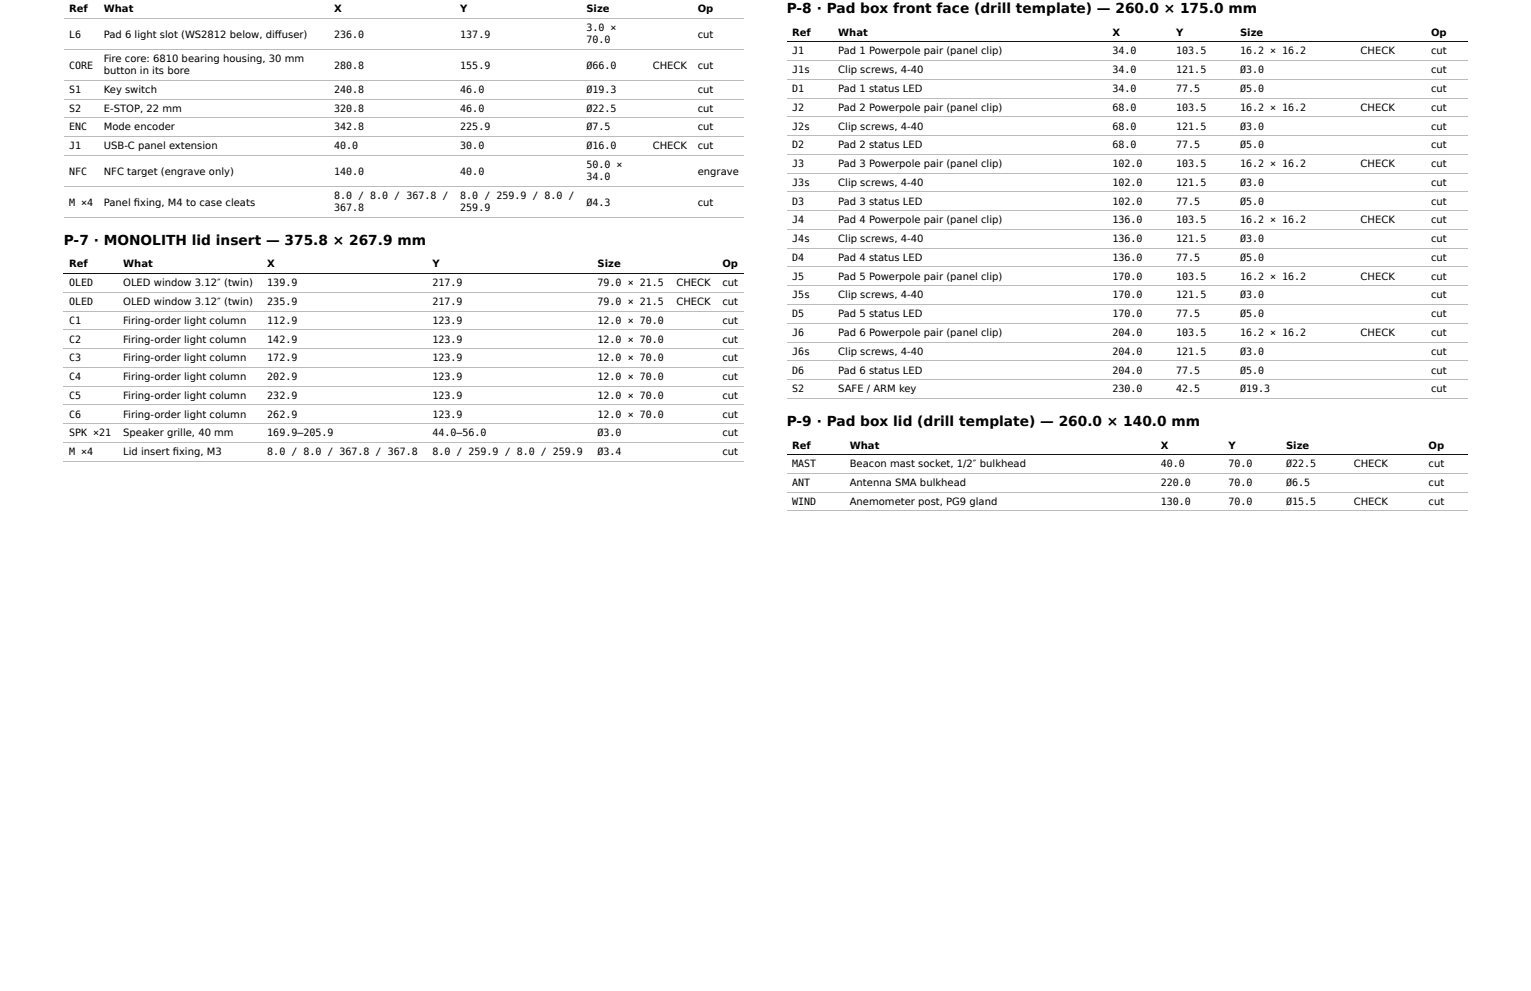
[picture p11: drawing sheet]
<svg xmlns="http://www.w3.org/2000/svg" width="432mm" height="279mm" viewBox="0 0 432 279" stroke-linecap="round" stroke-linejoin="round" font-family="sans-serif">
<defs><g id="words">
<g font-size="3.9">
<text x="221.9" y="3.7">P-8 · Pad box front face (drill template) — 260.0 × 175.0 mm</text>
<text x="18" y="69.1">P-7 · MONOLITH lid insert — 375.8 × 267.9 mm</text>
<text x="221.9" y="120.1">P-9 · Pad box lid (drill template) — 260.0 × 140.0 mm</text>
</g>
<g font-size="2.8">
<text x="19.5" y="3.4">Ref</text>
<text x="29.3" y="3.4">What</text>
<text x="94.2" y="3.4">X</text>
<text x="129.8" y="3.4">Y</text>
<text x="165.4" y="3.4">Size</text>
<text x="196.8" y="3.4">Op</text>
<text x="19.5" y="10.6">L6</text>
<text x="29.3" y="10.6">Pad 6 light slot (WS2812 below, diff user)</text>
<text x="94.2" y="10.6">236.0</text>
<text x="129.8" y="10.6">137.9</text>
<text x="165.4" y="8.7">3.0 ×</text>
<text x="196.8" y="10.6">cut</text>
<text x="223.4" y="10.1">Ref</text>
<text x="236.4" y="10.1">What</text>
<text x="313.8" y="10.1">X</text>
<text x="331.8" y="10.1">Y</text>
<text x="349.8" y="10.1">Size</text>
<text x="403.6" y="10.1">Op</text>
<text x="29.3" y="17.5">Fire core: 6810 bearing housing, 30 mm</text>
<text x="165.4" y="12.2">70.0</text>
<text x="223.4" y="15.3">J1</text>
<text x="236.4" y="15.3">Pad 1 Powerpole pair (panel clip)</text>
<text x="313.8" y="15.3">34.0</text>
<text x="331.8" y="15.3">103.5</text>
<text x="349.8" y="15.3">16.2 × 16.2</text>
<text x="383.7" y="15.3">CHECK</text>
<text x="403.6" y="15.3">cut</text>
<text x="19.5" y="19.3">CORE</text>
<text x="29.3" y="20.9">button in its bore</text>
<text x="94.2" y="19.3">280.8</text>
<text x="129.8" y="19.3">155.9</text>
<text x="165.4" y="19.3">Ø66.0</text>
<text x="184.1" y="19.3">CHECK</text>
<text x="196.8" y="19.3">cut</text>
<text x="223.4" y="20.6">J1s</text>
<text x="236.4" y="20.6">Clip screws, 4-40</text>
<text x="313.8" y="20.6">34.0</text>
<text x="331.8" y="20.6">121.5</text>
<text x="349.8" y="20.6">Ø3.0</text>
<text x="403.6" y="20.6">cut</text>
<text x="19.5" y="26.2">S1</text>
<text x="29.3" y="26.2">Key switch</text>
<text x="94.2" y="26.2">240.8</text>
<text x="129.8" y="26.2">46.0</text>
<text x="165.4" y="26.2">Ø19.3</text>
<text x="196.8" y="26.2">cut</text>
<text x="223.4" y="25.9">D1</text>
<text x="236.4" y="25.9">Pad 1 status LED</text>
<text x="313.8" y="25.9">34.0</text>
<text x="331.8" y="25.9">77.5</text>
<text x="349.8" y="25.9">Ø5.0</text>
<text x="403.6" y="25.9">cut</text>
<text x="19.5" y="31.5">S2</text>
<text x="29.3" y="31.5">E-STOP, 22 mm</text>
<text x="94.2" y="31.5">320.8</text>
<text x="129.8" y="31.5">46.0</text>
<text x="165.4" y="31.5">Ø22.5</text>
<text x="196.8" y="31.5">cut</text>
<text x="223.4" y="31.2">J2</text>
<text x="236.4" y="31.2">Pad 2 Powerpole pair (panel clip)</text>
<text x="313.8" y="31.2">68.0</text>
<text x="331.8" y="31.2">103.5</text>
<text x="349.8" y="31.2">16.2 × 16.2</text>
<text x="383.7" y="31.2">CHECK</text>
<text x="403.6" y="31.2">cut</text>
<text x="19.5" y="36.8">ENC</text>
<text x="29.3" y="36.8">Mode encoder</text>
<text x="94.2" y="36.8">342.8</text>
<text x="129.8" y="36.8">225.9</text>
<text x="165.4" y="36.8">Ø7.5</text>
<text x="196.8" y="36.8">cut</text>
<text x="223.4" y="36.5">J2s</text>
<text x="223.4" y="41.8">D2</text>
<text x="236.4" y="36.5">Clip screws, 4-40</text>
<text x="236.4" y="41.8">Pad 2 status LED</text>
<text x="313.8" y="36.5">68.0</text>
<text x="313.8" y="41.8">68.0</text>
<text x="331.8" y="36.5">121.5</text>
<text x="331.8" y="41.8">77.5</text>
<text x="349.8" y="36.5">Ø3.0</text>
<text x="349.8" y="41.8">Ø5.0</text>
<text x="403.6" y="36.5">cut</text>
<text x="403.6" y="41.8">cut</text>
<text x="19.5" y="42.1">J1</text>
<text x="29.3" y="42.1">USB-C panel extension</text>
<text x="94.2" y="42.1">40.0</text>
<text x="129.8" y="42.1">30.0</text>
<text x="165.4" y="42.1">Ø16.0</text>
<text x="165.4" y="47.4">50.0 ×</text>
<text x="184.1" y="42.1">CHECK</text>
<text x="196.8" y="42.1">cut</text>
<text x="223.4" y="47.1">J3</text>
<text x="236.4" y="47.1">Pad 3 Powerpole pair (panel clip)</text>
<text x="313.8" y="47.1">102.0</text>
<text x="331.8" y="47.1">103.5</text>
<text x="349.8" y="47.1">16.2 × 16.2</text>
<text x="383.7" y="47.1">CHECK</text>
<text x="403.6" y="47.1">cut</text>
<text x="19.5" y="49.2">NFC</text>
<text x="29.3" y="49.2">NFC target (engrave only)</text>
<text x="94.2" y="49.2">140.0</text>
<text x="129.8" y="49.2">40.0</text>
<text x="165.4" y="50.8">34.0</text>
<text x="196.8" y="49.2">engrave</text>
<text x="223.4" y="52.4">J3s</text>
<text x="236.4" y="52.4">Clip screws, 4-40</text>
<text x="313.8" y="52.4">102.0</text>
<text x="331.8" y="52.4">121.5</text>
<text x="349.8" y="52.4">Ø3.0</text>
<text x="403.6" y="52.4">cut</text>
<text x="19.5" y="57.9">M ×4</text>
<text x="29.3" y="57.9">Panel fi xing, M4 to case cleats</text>
<text x="94.2" y="56.1">8.0 / 8.0 / 367.8 /</text>
<text x="94.2" y="59.5">367.8</text>
<text x="129.8" y="56.1">8.0 / 259.9 / 8.0 /</text>
<text x="129.8" y="59.5">259.9</text>
<text x="165.4" y="57.9">Ø4.3</text>
<text x="196.8" y="57.9">cut</text>
<text x="223.4" y="57.7">D3</text>
<text x="236.4" y="57.7">Pad 3 status LED</text>
<text x="313.8" y="57.7">102.0</text>
<text x="331.8" y="57.7">77.5</text>
<text x="349.8" y="57.7">Ø5.0</text>
<text x="403.6" y="57.7">cut</text>
<text x="223.4" y="63">J4</text>
<text x="236.4" y="63">Pad 4 Powerpole pair (panel clip)</text>
<text x="313.8" y="63">136.0</text>
<text x="331.8" y="63">103.5</text>
<text x="349.8" y="63">16.2 × 16.2</text>
<text x="383.7" y="63">CHECK</text>
<text x="403.6" y="63">cut</text>
<text x="223.4" y="68.3">J4s</text>
<text x="236.4" y="68.3">Clip screws, 4-40</text>
<text x="313.8" y="68.3">136.0</text>
<text x="331.8" y="68.3">121.5</text>
<text x="349.8" y="68.3">Ø3.0</text>
<text x="403.6" y="68.3">cut</text>
<text x="19.5" y="75.4">Ref</text>
<text x="34.8" y="75.4">What</text>
<text x="75.4" y="75.4">X</text>
<text x="122" y="75.4">Y</text>
<text x="168.5" y="75.4">Size</text>
<text x="203.8" y="75.4">Op</text>
<text x="223.4" y="73.6">D4</text>
<text x="236.4" y="73.6">Pad 4 status LED</text>
<text x="313.8" y="73.6">136.0</text>
<text x="331.8" y="73.6">77.5</text>
<text x="349.8" y="73.6">Ø5.0</text>
<text x="403.6" y="73.6">cut</text>
<text x="19.5" y="80.7">OLED</text>
<text x="34.8" y="80.7">OLED window 3.12″ (twin)</text>
<text x="75.4" y="80.7">139.9</text>
<text x="122" y="80.7">217.9</text>
<text x="168.5" y="80.7">79.0 × 21.5</text>
<text x="190.8" y="80.7">CHECK</text>
<text x="203.8" y="80.7">cut</text>
<text x="223.4" y="78.8">J5</text>
<text x="236.4" y="78.8">Pad 5 Powerpole pair (panel clip)</text>
<text x="313.8" y="78.8">170.0</text>
<text x="331.8" y="78.8">103.5</text>
<text x="349.8" y="78.8">16.2 × 16.2</text>
<text x="383.7" y="78.8">CHECK</text>
<text x="403.6" y="78.8">cut</text>
<text x="19.5" y="86">OLED</text>
<text x="34.8" y="86">OLED window 3.12″ (twin)</text>
<text x="75.4" y="86">235.9</text>
<text x="122" y="86">217.9</text>
<text x="168.5" y="86">79.0 × 21.5</text>
<text x="190.8" y="86">CHECK</text>
<text x="203.8" y="86">cut</text>
<text x="223.4" y="84.1">J5s</text>
<text x="223.4" y="89.4">D5</text>
<text x="236.4" y="84.1">Clip screws, 4-40</text>
<text x="236.4" y="89.4">Pad 5 status LED</text>
<text x="313.8" y="84.1">170.0</text>
<text x="313.8" y="89.4">170.0</text>
<text x="331.8" y="84.1">121.5</text>
<text x="331.8" y="89.4">77.5</text>
<text x="349.8" y="84.1">Ø3.0</text>
<text x="349.8" y="89.4">Ø5.0</text>
<text x="403.6" y="84.1">cut</text>
<text x="403.6" y="89.4">cut</text>
<text x="19.5" y="91.3">C1</text>
<text x="34.8" y="91.3">Firing-order light column</text>
<text x="75.4" y="91.3">112.9</text>
<text x="122" y="91.3">123.9</text>
<text x="168.5" y="91.3">12.0 × 70.0</text>
<text x="203.8" y="91.3">cut</text>
<text x="223.4" y="94.7">J6</text>
<text x="236.4" y="94.7">Pad 6 Powerpole pair (panel clip)</text>
<text x="313.8" y="94.7">204.0</text>
<text x="331.8" y="94.7">103.5</text>
<text x="349.8" y="94.7">16.2 × 16.2</text>
<text x="383.7" y="94.7">CHECK</text>
<text x="403.6" y="94.7">cut</text>
<text x="19.5" y="96.6">C2</text>
<text x="19.5" y="101.9">C3</text>
<text x="34.8" y="96.6">Firing-order light column</text>
<text x="34.8" y="101.9">Firing-order light column</text>
<text x="75.4" y="96.6">142.9</text>
<text x="75.4" y="101.9">172.9</text>
<text x="122" y="96.6">123.9</text>
<text x="122" y="101.9">123.9</text>
<text x="168.5" y="96.6">12.0 × 70.0</text>
<text x="168.5" y="101.9">12.0 × 70.0</text>
<text x="203.8" y="96.6">cut</text>
<text x="203.8" y="101.9">cut</text>
<text x="223.4" y="100">J6s</text>
<text x="236.4" y="100">Clip screws, 4-40</text>
<text x="313.8" y="100">204.0</text>
<text x="331.8" y="100">121.5</text>
<text x="349.8" y="100">Ø3.0</text>
<text x="403.6" y="100">cut</text>
<text x="19.5" y="107.2">C4</text>
<text x="34.8" y="107.2">Firing-order light column</text>
<text x="75.4" y="107.2">202.9</text>
<text x="122" y="107.2">123.9</text>
<text x="168.5" y="107.2">12.0 × 70.0</text>
<text x="203.8" y="107.2">cut</text>
<text x="223.4" y="105.3">D6</text>
<text x="236.4" y="105.3">Pad 6 status LED</text>
<text x="313.8" y="105.3">204.0</text>
<text x="331.8" y="105.3">77.5</text>
<text x="349.8" y="105.3">Ø5.0</text>
<text x="403.6" y="105.3">cut</text>
<text x="19.5" y="112.4">C5</text>
<text x="34.8" y="112.4">Firing-order light column</text>
<text x="75.4" y="112.4">232.9</text>
<text x="122" y="112.4">123.9</text>
<text x="168.5" y="112.4">12.0 × 70.0</text>
<text x="203.8" y="112.4">cut</text>
<text x="223.4" y="110.6">S2</text>
<text x="236.4" y="110.6">SAFE / ARM key</text>
<text x="313.8" y="110.6">230.0</text>
<text x="331.8" y="110.6">42.5</text>
<text x="349.8" y="110.6">Ø19.3</text>
<text x="403.6" y="110.6">cut</text>
<text x="19.5" y="117.7">C6</text>
<text x="34.8" y="117.7">Firing-order light column</text>
<text x="75.4" y="117.7">262.9</text>
<text x="122" y="117.7">123.9</text>
<text x="168.5" y="117.7">12.0 × 70.0</text>
<text x="203.8" y="117.7">cut</text>
<text x="19.5" y="123">SPK ×21</text>
<text x="34.8" y="123">Speaker grille, 40 mm</text>
<text x="75.4" y="123">169.9–205.9</text>
<text x="122" y="123">44.0–56.0</text>
<text x="168.5" y="123">Ø3.0</text>
<text x="203.8" y="123">cut</text>
<text x="19.5" y="128.3">M ×4</text>
<text x="34.8" y="128.3">Lid insert fi xing, M3</text>
<text x="75.4" y="128.3">8.0 / 8.0 / 367.8 / 367.8</text>
<text x="122" y="128.3">8.0 / 259.9 / 8.0 / 259.9</text>
<text x="168.5" y="128.3">Ø3.4</text>
<text x="203.8" y="128.3">cut</text>
<text x="223.4" y="126.5">Ref</text>
<text x="223.4" y="131.8">MAST</text>
<text x="239.7" y="126.5">What</text>
<text x="239.7" y="131.8">Beacon mast socket, 1/2″ bulkhead</text>
<text x="327.4" y="126.5">X</text>
<text x="327.4" y="131.8">40.0</text>
<text x="346.5" y="126.5">Y</text>
<text x="346.5" y="131.8">70.0</text>
<text x="362.7" y="126.5">Size</text>
<text x="362.7" y="131.8">Ø22.5</text>
<text x="381.8" y="131.8">CHECK</text>
<text x="402.9" y="126.5">Op</text>
<text x="402.9" y="131.8">cut</text>
<text x="223.4" y="137.1">ANT</text>
<text x="239.7" y="137.1">Antenna SMA bulkhead</text>
<text x="327.4" y="137.1">220.0</text>
<text x="346.5" y="137.1">70.0</text>
<text x="362.7" y="137.1">Ø6.5</text>
<text x="402.9" y="137.1">cut</text>
<text x="223.4" y="142.3">WIND</text>
<text x="239.7" y="142.3">Anemometer post, PG9 gland</text>
<text x="327.4" y="142.3">130.0</text>
<text x="346.5" y="142.3">70.0</text>
<text x="362.7" y="142.3">Ø15.5</text>
<text x="381.8" y="142.3">CHECK</text>
<text x="402.9" y="142.3">cut</text>
</g>
</g></defs>
<path d="M18 5.2h191.8M222 11.8h191.8M18 77.1h191.8M222 128.2h191.8" fill="none" stroke="#111" stroke-width=".28"/>
<g fill="none" stroke="#bbb" stroke-width=".28">
<path d="M18 5.2h191.8M18 13.9h191.8M222 17.1h191.8M18 22.6h191.8M18 27.9h191.8M18 33.2h191.8M18 38.5h191.8M222 22.4h191.8M222 27.6h191.8M222 32.9h191.8M222 38.2h191.8M18 43.8h191.8"/>
<path d="M18 52.5h191.8M222 43.5h191.8M222 48.8h191.8M222 54.1h191.8M222 59.4h191.8M18 61.3h191.8M222 64.7h191.8M222 70h191.8M222 75.3h191.8M18 82.4h191.8M18 87.7h191.8M18 93h191.8"/>
<path d="M18 98.3h191.8M222 80.6h191.8M222 85.9h191.8M222 91.1h191.8M222 96.4h191.8M18 103.6h191.8M18 108.9h191.8M18 114.2h191.8M18 119.5h191.8M222 101.7h191.8M222 107h191.8M222 112.3h191.8"/>
<path d="M18 124.8h191.8M18 130h191.8M222 133.5h191.8M222 138.8h191.8M222 144.1h191.8"/>
</g>
<use href="#words"/>
</svg>
